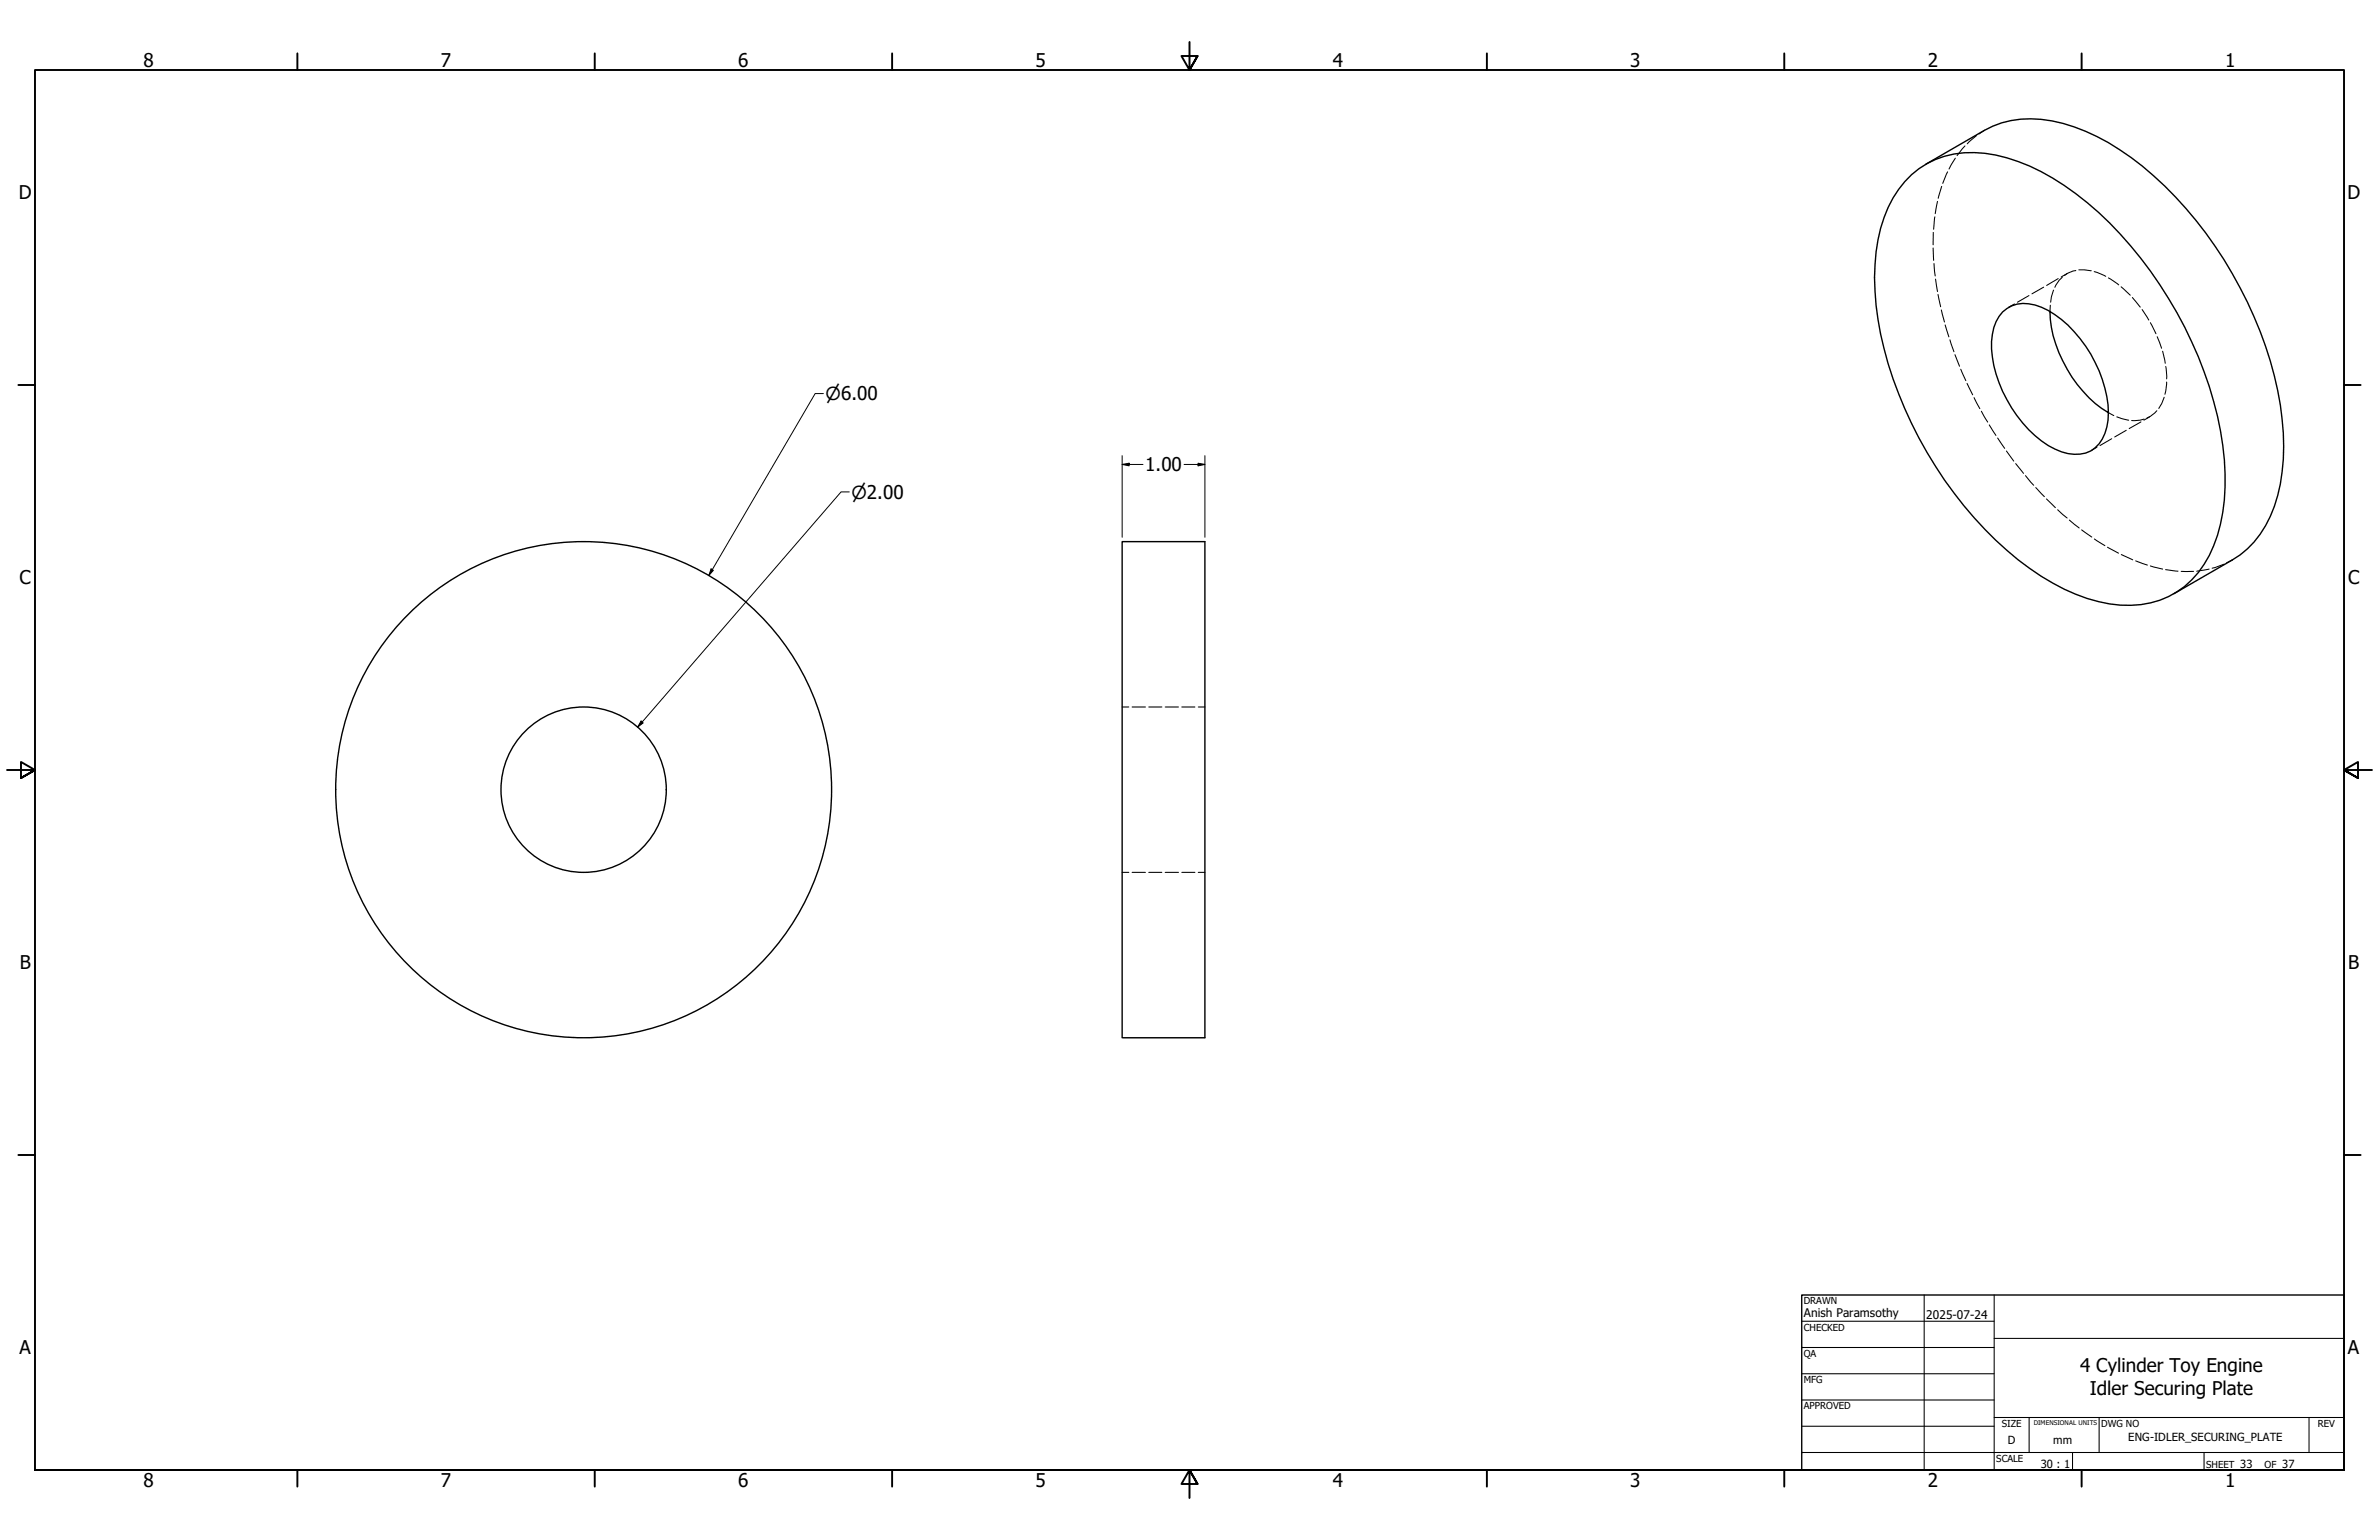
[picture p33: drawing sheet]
<svg xmlns="http://www.w3.org/2000/svg" width="864mm" height="559mm" viewBox="0 0 864 559" stroke-linecap="round" stroke-linejoin="round" font-family="sans-serif">
<defs><g id="words">
<g font-size="6.9">
<text x="52.1" y="24.4">8</text>
<text x="160" y="24.4">7</text>
<text x="268" y="24.4">6</text>
<text x="375.9" y="24.4">5</text>
<text x="483.9" y="24.4">4</text>
<text x="591.8" y="24.4">3</text>
<text x="699.8" y="24.4">2</text>
<text x="807.7" y="24.4">1</text>
<text x="6.9" y="72.3">D</text>
<text x="852.1" y="72.3">D</text>
<text x="415.7" y="171.1">1.00</text>
<text x="7.1" y="212">C</text>
<text x="852.4" y="212">C</text>
<text x="7.2" y="351.7">B</text>
<text x="852.4" y="351.7">B</text>
<text x="7.1" y="491.4">A</text>
<text x="852.3" y="491.4">A</text>
<text x="755.1" y="497.8">4 Cylinder Toy Engine</text>
<text x="758.6" y="506">Idler Securing Plate</text>
<text x="52.1" y="539.4">8</text>
<text x="160" y="539.4">7</text>
<text x="268" y="539.4">6</text>
<text x="375.9" y="539.4">5</text>
<text x="483.9" y="539.4">4</text>
<text x="591.8" y="539.4">3</text>
<text x="699.8" y="539.4">2</text>
<text x="807.7" y="539.4">1</text>
</g>
<g font-size="6.5">
<text x="299.7" y="145.2">⌀6.00</text>
<text x="309.1" y="180.9">⌀2.00</text>
</g>
<g font-size="4.3">
<text x="654.8" y="477.8">Anish Paramsothy</text>
<text x="699.3" y="478.6">2025-07-24</text>
</g>
<g font-size="4.1">
<text x="728.9" y="524.1">D</text>
<text x="745.4" y="524.1">mm</text>
<text x="772.6" y="523">ENG-IDLER_SECURING_PLATE</text>
<text x="740.8" y="532.6">30 : 1</text>
<text x="813.2" y="532.6">33</text>
<text x="828.5" y="532.6">37</text>
</g>
<g font-size="3.5">
<text x="654.8" y="473.2">DRAWN</text>
<text x="654.8" y="482.8">CHECKED</text>
<text x="654.8" y="492.3">QA</text>
<text x="654.8" y="501.8">MFG</text>
<text x="654.8" y="511.4">APPROVED</text>
<text x="726.7" y="517.7">SIZE</text>
<text x="762.8" y="517.7">DWG NO</text>
<text x="841.4" y="517.7">REV</text>
<text x="724.7" y="530.4">SCALE</text>
<text x="800.9" y="532.6">SHEET</text>
<text x="822.1" y="532.6">OF</text>
</g>
<text font-size="2.3" x="738.3" y="516.9">DIMENSIONAL UNITS</text>
</g></defs>
<!-- layer: Visible (ANSI) -->
<g fill="none" stroke="#000" stroke-width=".51">
<path d="M699.1 59.6l21.2-12.3a36.9 36.9 0 0 1 28.6-2.5 82.5 82.5 0 0 1 32.9 19 148.1 148.1 0 0 1 46 83.1 76.5 76.5 0 0 1-2.2 36.8 35.8 35.8 0 0 1-15.3 19.5l-21.2 12.3M693.9 63.4a32.8 32.8 0 0 1 26.6-7.8 69.9 69.9 0 0 1 33.1 14.7 144.4 144.4 0 0 1 44.4 59.1 113.6 113.6 0 0 1 9.5 52 46.8 46.8 0 0 1-11.9 29 32 32 0 0 1-25.9 9.2 66.2 66.2 0 0 1-32.9-13.4 144 144 0 0 1-47.6-63.3 108.4 108.4 0 0 1-8.2-51.5 44.2 44.2 0 0 1 12.9-28zM744.2 113a47 47 0 0 0 14.1 31.3l2.3 2.1 4.8 3.3a16.3 16.3 0 0 1-4.9 12.8 13 13 0 0 1-14.6 .4 45.3 45.3 0 0 1-21.3-27.1 28.2 28.2 0 0 1 0-19.1 11.2 11.2 0 0 1 14.2-6 36.4 36.4 0 0 1 18.3 14.9 45.9 45.9 0 0 1 8.3 24.1M407.4 196.5h30v180.1h-30z"/>
<circle cx="211.9" cy="286.5" r="30"/>
<circle cx="211.9" cy="286.5" r="90"/>
</g>
<!-- layer: Hidden (ANSI) -->
<g fill="none" stroke="#000" stroke-width=".38">
<path d="M709.8 57.4l-2.3 3.9M713.3 53l-2.9 3.5M717.5 49.2l-3.4 3M720.3 47.3l-1.9 1.3M702.4 78.7l-.5 4.5M703.3 73.1l-.8 4.4M704.8 67.6l-1.2 4.3M707 62.4l-1.8 4.1M701.7 90l.2 4.5M701.8 84.3l-.1 4.5M702.1 95.6l.4 4.5M750.4 99.3l-2.2 1.2"/>
<path d="M753.6 98.2l-3 .9-1.2 .8M754.6 97.9l4.5 .3M760.2 98.6l4.2 1.7M702.6 101.3l.7 4.5M703.5 106.9l1 4.4M704.7 112.5l1.2 4.3M706.1 117.9l1.4 4.3M731.3 110.3l-2.2 1.2M736.5 107.3l-4.2 2.4M741.9 104.2l-4.3 2.4M744.3 110.7l-.1 2.3M745.5 105.3l-.8 2.5-.3 1.9"/>
<path d="M747.1 101.1l-4.2 2.5M748.6 100.6l-1.1 1.1-1.6 2.6M765.4 100.8l3.7 2.6M770 104.1l3.3 3M774.1 107.9l2.8 3.5M777.6 112.3l2.4 3.8M780.6 117.1l2 4M707.8 123.3l1.5 4.3M709.7 128.7l1.6 4.2M711.8 134l1.8 4.1M714.1 139.1l2 4.2M783.1 122.2l1.6 4.2"/>
<path d="M785.1 127.4l.9 4.4M786.2 133l.3 4.5M786.5 138.6l-.6 4.5M716.6 144.3l2.1 4M719.3 149.2l2.3 4M722.1 154.2l2.4 3.8M725.2 158.9l2.5 3.8M765.4 149.7l1.9 1.1M766.6 159.2l-4.3 2.5M768.4 151.3l4.3 1.2M771.8 156.1l-4.1 2.5M777.2 153.1l-4.3 2.4"/>
<path d="M778.3 152.1l-1.4 .4-3.1 .1M780.4 151.3l-2.1 1.2M783 149l-2.4 2.1-1.3 .6M785.6 144.1l-.9 2.3-1 1.8M728.3 163.6l2.7 3.7M731.7 168.2l2.9 3.6M735.3 172.6l3 3.5M739 176.9l3.1 3.3M761.2 162.2l-2.1 1.3M742.9 181l3.2 3.2M747 185l3.4 3M751.2 188.7l3.6 2.9"/>
<path d="M755.6 192.3l3.7 2.6M760.3 195.6l3.8 2.4M765 198.6l4 2.1M770.1 201.2l4.1 1.9M775.3 203.5l4.2 1.5M780.6 205.4l4.5 1.1M786.1 206.7l4.5 .6M791.8 207.3h4.5M801.9 206.5l-4.5 .8M807.3 204.7l-4.3 1.5M810.3 203.2l-2 1M407.4 256.5h2.4"/>
<path d="M411 256.5h4.8M417 256.5h4.8M423 256.5h4.8M429 256.5h4.8M435 256.5h2.4M407.4 316.5h2.4M411 316.5h4.8M417 316.5h4.8M423 316.5h4.8M429 316.5h4.8M435 316.5h2.4"/>
</g>
<!-- layer: Border (ANSI) -->
<g fill="none" stroke="#000" stroke-width=".7">
<path d="M107.9 19.4v6M215.9 19.4v6M323.8 19.4v6M431.8 15.2v10.2l-2.9-5.1h5.8l-2.9 5.1 2.9-5.1M539.8 19.4v6M647.7 19.4v6M755.6 19.4v6M6.7 139.7h6M850.9 139.7h6M2.5 279.4h10.2l-5.1-2.9v5.8l5.1-2.9-5.1 2.9M861.1 279.4h-10.2l5.1-2.9v5.8l-5.1-2.9 5.1 2.9M6.7 419.1h6"/>
<path d="M850.9 419.1h6M12.7 533.4v-508h838.2v508h-838.2h838.2M107.9 533.4v6M215.9 533.4v6M323.8 533.4v6M434.7 538.5l-2.9-5.1 2.9 5.1h-5.8l2.9-5.1v10.2M539.8 533.4v6M647.7 533.4v6M755.6 533.4v6"/>
</g>
<!-- layer: Title (ANSI) -->
<g fill="none" stroke="#000" stroke-width=".38">
<path d="M654 479.4h69.9M698.5 469.9v63.5M723.9 469.9v63.5M654 488.9h69.9M654 498.5h69.9M723.9 485.6h127M654 508h69.9M654 517.5h69.9M723.9 514.3h127M736.6 514.3v12.7M762 514.3v12.7M838.2 514.3v12.7"/>
<path d="M654 527h196.9M752.3 527v6.4M800.1 527v6.4"/>
</g>
<path d="M654 469.9h196.9v63.5h-196.9z" fill="none" stroke="#000" stroke-width=".51"/>
<!-- layer: Dimension (ANSI) -->
<path d="M298.9 142.8h-3l-38.6 66.1M308.3 178.5h-3l-73.8 85.3M407.4 168.5l2.5-.4v.9zM407.4 168.5h7.5M407.4 165.4v29.5M429.8 168.5h7.6M434.9 168.1l2.5 .4-2.5 .5zM437.4 165.4v29.5M258.1 206.4l.9 .5-1.7 2zM232.7 261.6l.8 .7-2 1.5z" fill="none" stroke="#000" stroke-width=".36"/>
<path d="M407.4 168.5l2.5-.4v.9zM434.9 168.1l2.5 .4-2.5 .5zM258.1 206.4l.9 .5-1.7 2zM232.7 261.6l.8 .7-2 1.5z" fill="#000"/>
<use href="#words"/>
</svg>
